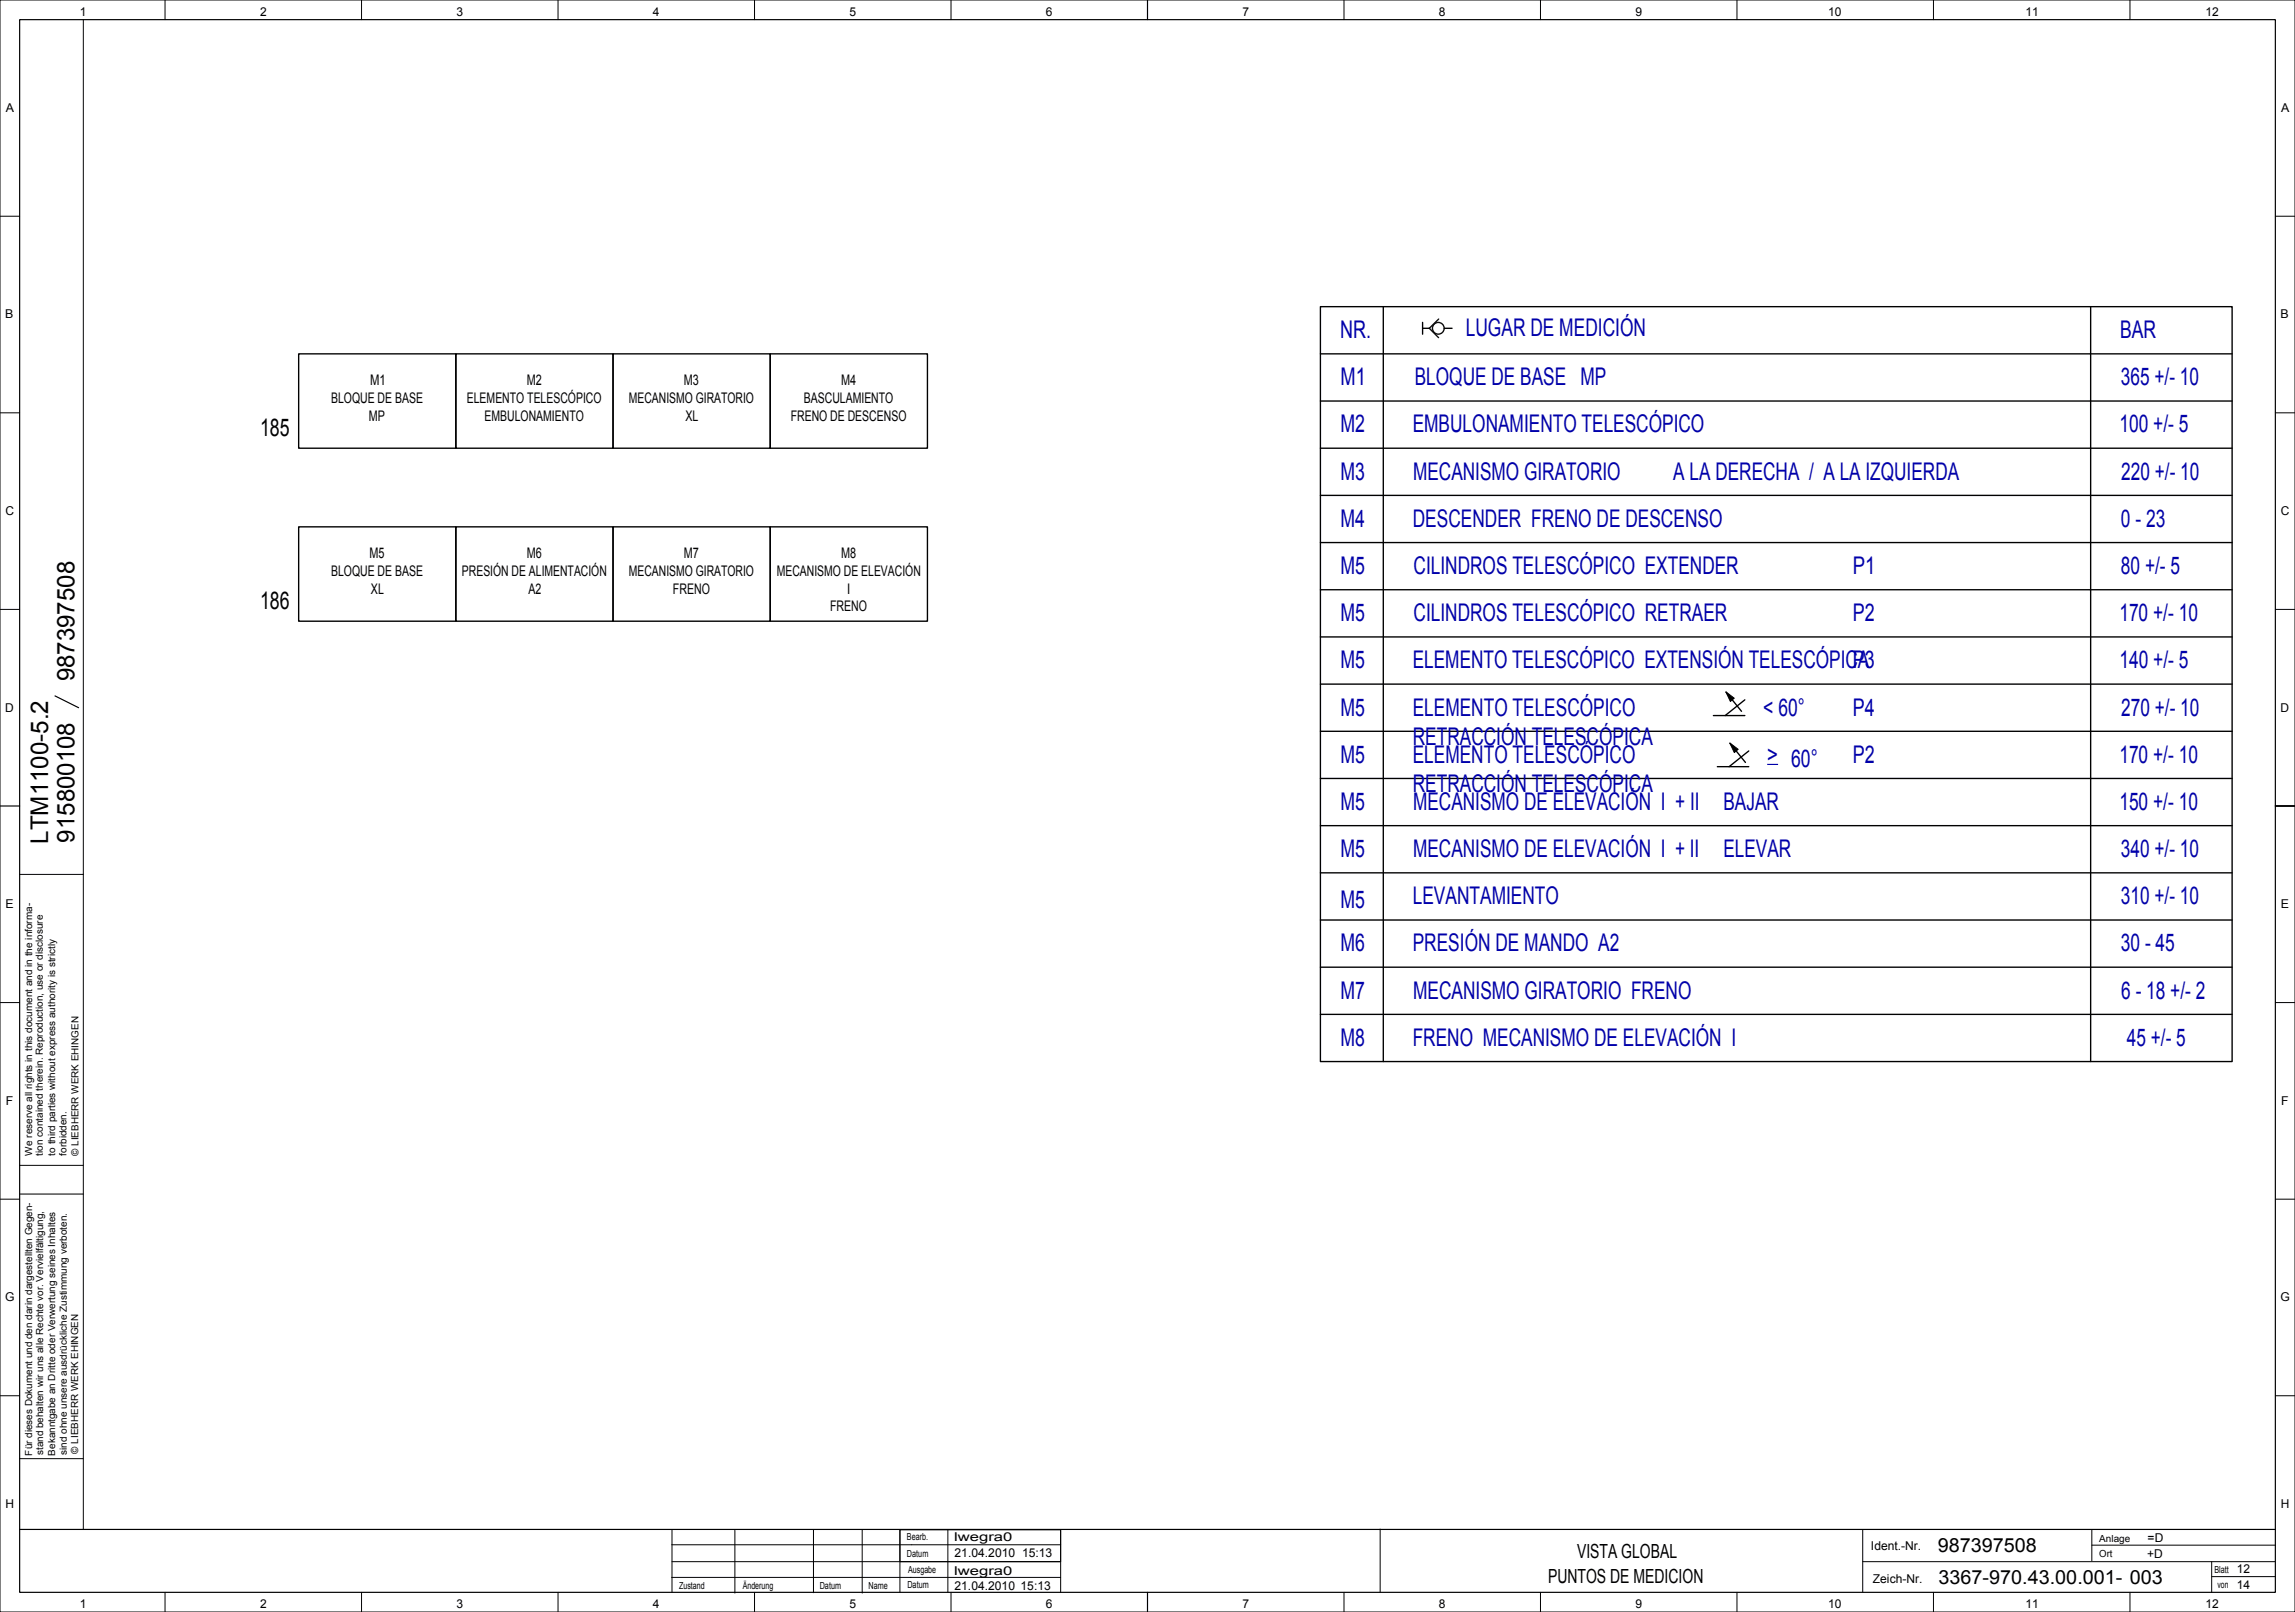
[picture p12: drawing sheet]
<svg xmlns="http://www.w3.org/2000/svg" width="584mm" height="410mm" viewBox="0 0 584 410" stroke-linecap="round" stroke-linejoin="round" font-family="sans-serif">
<defs><g id="words">
<g font-size="6.2" fill="#00a">
<text x="341" y="86">NR.</text>
<text x="373" y="85.5">LUGAR DE MEDICIÓN</text>
<text x="539.5" y="86">BAR</text>
<text x="341.1" y="98">M1</text>
<text x="360" y="98">BLOQUE DE BASE MP</text>
<text x="539.7" y="98">365 +/- 10</text>
<text x="341.1" y="110">M2</text>
<text x="359.5" y="110">EMBULONAMIENTO TELESCÓPICO</text>
<text x="539.3" y="110">100 +/- 5</text>
<text x="341.1" y="122">M3</text>
<text x="359.6" y="122">MECANISMO GIRATORIO</text>
<text x="425.8" y="122">A LA DERECHA / A LA IZQUIERDA</text>
<text x="539.8" y="122">220 +/- 10</text>
<text x="341.1" y="134">M4</text>
<text x="359.5" y="134">DESCENDER FRENO DE DESCENSO</text>
<text x="539.7" y="134">0 - 23</text>
<text x="341.1" y="146">M5</text>
<text x="359.7" y="146">CILINDROS TELESCÓPICO EXTENDER</text>
<text x="471.5" y="146">P1</text>
<text x="539.7" y="146">80 +/- 5</text>
<text x="341.1" y="158">M5</text>
<text x="359.7" y="158">CILINDROS TELESCÓPICO RETRAER</text>
<text x="471.5" y="158">P2</text>
<text x="539.3" y="158">170 +/- 10</text>
<text x="341.1" y="170">M5</text>
<text x="359.5" y="170">ELEMENTO TELESCÓPICO EXTENSIÓN TELESCÓPICA</text>
<text x="471.5" y="170">P3</text>
<text x="539.3" y="170">140 +/- 5</text>
<text x="341.1" y="182">M5</text>
<text x="359.5" y="182">ELEMENTO TELESCÓPICO</text>
<text x="448.7" y="182">&lt; 60°</text>
<text x="471.5" y="182">P4</text>
<text x="539.8" y="182">270 +/- 10</text>
<text x="359.5" y="189.5">RETRACCIÓN TELESCÓPICA</text>
<text x="341.1" y="194">M5</text>
<text x="359.5" y="194">ELEMENTO TELESCÓPICO</text>
<text x="449.7" y="194">&gt; 60°</text>
<text x="471.5" y="194">P2</text>
<text x="539.3" y="194">170 +/- 10</text>
<text x="359.5" y="201.5">RETRACCIÓN TELESCÓPICA</text>
<text x="341.1" y="206">M5</text>
<text x="359.6" y="206">MECANISMO DE ELEVACIÓN I + II</text>
<text x="438.6" y="206">BAJAR</text>
<text x="539.3" y="206">150 +/- 10</text>
<text x="341.1" y="218">M5</text>
<text x="359.6" y="218">MECANISMO DE ELEVACIÓN I + II</text>
<text x="438.5" y="218">ELEVAR</text>
<text x="539.7" y="218">340 +/- 10</text>
<text x="341.1" y="231">M5</text>
<text x="359.5" y="230">LEVANTAMIENTO</text>
<text x="539.7" y="230">310 +/- 10</text>
<text x="341.1" y="242">M6</text>
<text x="359.5" y="242">PRESIÓN DE MANDO A2</text>
<text x="539.7" y="242">30 - 45</text>
<text x="341.1" y="254">M7</text>
<text x="359.6" y="254">MECANISMO GIRATORIO FRENO</text>
<text x="539.8" y="254">6 - 18 +/- 2</text>
<text x="341.1" y="266">M8</text>
<text x="359.5" y="266">FRENO MECANISMO DE ELEVACIÓN I</text>
<text x="541.2" y="266">45 +/- 5</text>
</g>
<g font-size="6.2">
<text x="66.2" y="110.9">185</text>
<text x="66.2" y="154.9">186</text>
<text x="19" y="173.3" transform="rotate(-90 19 173.3)">987397508</text>
<text x="12.2" y="214.6" transform="rotate(-90 12.2 214.6)">LTM1100-5.2</text>
<text x="19" y="214.3" transform="rotate(-90 19 214.3)">915800108</text>
</g>
<g font-size="5">
<text x="493.1" y="394.7">987397508</text>
<text x="401.3" y="396.2">VISTA GLOBAL</text>
<text x="393.9" y="402.6">PUNTOS DE MEDICION</text>
<text x="493.3" y="402.8">3367-970.43.00.001- 003</text>
</g>
<g font-size="3.7">
<text x="94.2" y="98">M1</text>
<text x="134" y="98">M2</text>
<text x="174" y="98">M3</text>
<text x="214" y="98">M4</text>
<text x="84.2" y="102.5">BLOQUE DE BASE</text>
<text x="93.9" y="107">MP</text>
<text x="118.8" y="102.5">ELEMENTO TELESCÓPICO</text>
<text x="123.3" y="107">EMBULONAMIENTO</text>
<text x="160" y="102.5">MECANISMO GIRATORIO</text>
<text x="174.4" y="107">XL</text>
<text x="201.2" y="107">FRENO DE DESCENSO</text>
<text x="204.6" y="102.5">BASCULAMIENTO</text>
<text x="94" y="142">M5</text>
<text x="134" y="142">M6</text>
<text x="174" y="142">M7</text>
<text x="214" y="142">M8</text>
<text x="84.2" y="146.5">BLOQUE DE BASE</text>
<text x="117.6" y="146.5">PRESIÓN DE ALIMENTACIÓN</text>
<text x="160" y="146.5">MECANISMO GIRATORIO</text>
<text x="197.7" y="146.5">MECANISMO DE ELEVACIÓN</text>
<text x="94.4" y="151">XL</text>
<text x="134.5" y="151">A2</text>
<text x="171.2" y="151">FRENO</text>
<text x="211.2" y="155.4">FRENO</text>
<text x="215.6" y="151">I</text>
</g>
<g font-size="3.1">
<text x="20.3" y="4">1</text>
<text x="66.2" y="4">2</text>
<text x="116.2" y="4">3</text>
<text x="166.2" y="4">4</text>
<text x="216.2" y="4">5</text>
<text x="266.1" y="4">6</text>
<text x="316.1" y="4">7</text>
<text x="366.2" y="4">8</text>
<text x="416.2" y="4">9</text>
<text x="465.2" y="4">10</text>
<text x="515.4" y="4">11</text>
<text x="561.3" y="4">12</text>
<text x="1.4" y="28.5">A</text>
<text x="580.5" y="28.5">A</text>
<text x="1.4" y="81">B</text>
<text x="580.3" y="81">B</text>
<text x="1.4" y="131">C</text>
<text x="580.4" y="131">C</text>
<text x="1.3" y="181">D</text>
<text x="580.3" y="181">D</text>
<text x="1.4" y="231">E</text>
<text x="580.4" y="231">E</text>
<text x="1.4" y="281">F</text>
<text x="580.5" y="281">F</text>
<text x="1.4" y="331">G</text>
<text x="580.3" y="331">G</text>
<text x="1.4" y="383.5">H</text>
<text x="580.4" y="383.5">H</text>
<text x="242.8" y="392">lwegra0</text>
<text x="242.9" y="396">21.04.2010 15:13</text>
<text x="476.1" y="394.3">Ident.-Nr.</text>
<text x="546.5" y="392.3">=D</text>
<text x="242.8" y="400.5">lwegra0</text>
<text x="546.4" y="396.2">+D</text>
<text x="569.2" y="400.2">12</text>
<text x="242.9" y="404.5">21.04.2010</text>
<text x="259.7" y="404.5">15:13</text>
<text x="476.6" y="402.5">Zeich-Nr.</text>
<text x="569.2" y="404.1">14</text>
<text x="20.3" y="409">1</text>
<text x="66.2" y="409">2</text>
<text x="116.2" y="409">3</text>
<text x="166.2" y="409">4</text>
<text x="216.2" y="409">5</text>
<text x="266.1" y="409">6</text>
<text x="316.1" y="409">7</text>
<text x="366.2" y="409">8</text>
<text x="416.2" y="409">9</text>
<text x="465.2" y="409">10</text>
<text x="515.4" y="409">11</text>
<text x="561.3" y="409">12</text>
</g>
<g font-size="2.5">
<text x="8.2" y="293.9" transform="rotate(-90 8.2 293.9)">We reserve all rights in this document and in the informa-</text>
<text x="10.9" y="293.9" transform="rotate(-90 10.9 293.9)">tion contained therein. Reproduction, use or disclosure</text>
<text x="14" y="293.9" transform="rotate(-90 14 293.9)">to third parties without express authority is strictly</text>
<text x="16.9" y="293.9" transform="rotate(-90 16.9 293.9)">forbidden.</text>
<text x="20" y="294" transform="rotate(-90 20 294)">© LIEBHERR WERK EHINGEN</text>
<text x="8.2" y="370.2" transform="rotate(-90 8.2 370.2)">Für dieses Dokument und den darin dargestellten Gegen-</text>
<text x="11" y="370.1" transform="rotate(-90 11 370.1)">stand behalten wir uns alle Rechte vor. Vervielfältigung,</text>
<text x="14" y="370.2" transform="rotate(-90 14 370.2)">Bekanntgabe an Dritte oder Verwertung seines Inhaltes</text>
<text x="17" y="370" transform="rotate(-90 17 370)">sind ohne unsere ausdrückliche Zustimmung verboten.</text>
<text x="19.9" y="369.7" transform="rotate(-90 19.9 369.7)">© LIEBHERR WERK EHINGEN</text>
<text x="230.8" y="391.8">Bearb.</text>
<text x="230.8" y="395.9">Datum</text>
<text x="534.2" y="392.1">Anlage</text>
<text x="534.2" y="396">Ort</text>
<text x="231.1" y="400">Ausgabe</text>
<text x="563.5" y="400.1">Blatt</text>
<text x="172.8" y="404.2">Zustand</text>
<text x="189" y="404.2">Änderung</text>
<text x="208.6" y="404.2">Datum</text>
<text x="221" y="404.2">Name</text>
<text x="230.9" y="403.9">Datum</text>
<text x="564.3" y="403.8">von</text>
</g>
</g></defs>
<g fill="none" stroke="#000" stroke-width=".35">
<path d="M336 78h232v192h-232zM352 78v192M532 78v192M76 90h40v24h-40zM116 90h40v24h-40zM156 90h40v24h-40zM196 90h40v24h-40zM336 90h232M362 82v3M362 83.5h1.8M367.5 83.5h2M336 102h232"/>
<path d="M336 114h232M76 134h40v24h-40zM116 134h40v24h-40zM156 134h40v24h-40zM196 134h40v24h-40zM336 126h232M336 138h232M336 150h232M336 162h232M336 174h232M439.3 176.1l3.9 4.8M444 178l-5 4"/>
<path d="M336 186h232M336 198h232M436 182h8M437 195h8M440.3 189.1l3.9 4.8M445 191l-5 4M336 210h232M336 222h232M336 234h232M336 246h232M336 258h232"/>
</g>
<path d="M292 0v5M5 5h574v400h-574zM14 177l6 3M0 205h5M579 205h5M5 389h574M292 405v5" fill="none" stroke="#000" stroke-width=".3"/>
<g fill="none" stroke="#000" stroke-width=".25">
<path d="M0 0h584v410h-584zM42 0v5M92 0v5M142 0v5M192 0v5M242 0v5M342 0v5M392 0v5M442 0v5M492 0v5M542 0v5M21.2 5v384"/>
<path d="M0 55h5M579 55h5M0 105h5M579 105h5M0 155h5M579 155h5M5 222.4h16.2M0 255h5M579 255h5M5 296.4h16.2M0 305h5M5 303.7h16.2"/>
<path d="M579 305h5M0 355h5M579 355h5M5 371h16.2M170.9 392.9h99M171 397.2h98.9M171 389v16M187 389.2v16M207 389v16.1M219.4 389v16.2M229 389.1h40.9v8.1h-40.9zM229 389v16"/>
<path d="M241.2 389v16M269.9 389.2v15.8M351.2 388.9v16M474 397.2h104.9M474 389v16M532.3 389v8M532.3 393h46.7M562.8 397.2v7.8M42 405v5M92 405v5M142 405v5M170.9 401.2h99"/>
<path d="M192 405v5M242 405v5M342 405v5M392 405v5M442 405v5M492 405v5M542 405v5M562.8 401h16.2"/>
</g>
<g fill="none" stroke="#240000" stroke-width=".35">
<path d="M363.7 83.5l2.4 2.4M366.1 81.1l-2.4 2.4"/>
<circle cx="366" cy="83.5" r="1.49"/>
</g>
<path d="M439.2 175.9l2.1 1.7-1 .8zM440.2 188.9l2.1 1.7-1 .8z" fill="#000" stroke="#000" stroke-width=".25"/>
<path d="M449.7 194.4h2.8" fill="none" stroke="#00a" stroke-width=".32"/>
<use href="#words"/>
</svg>
